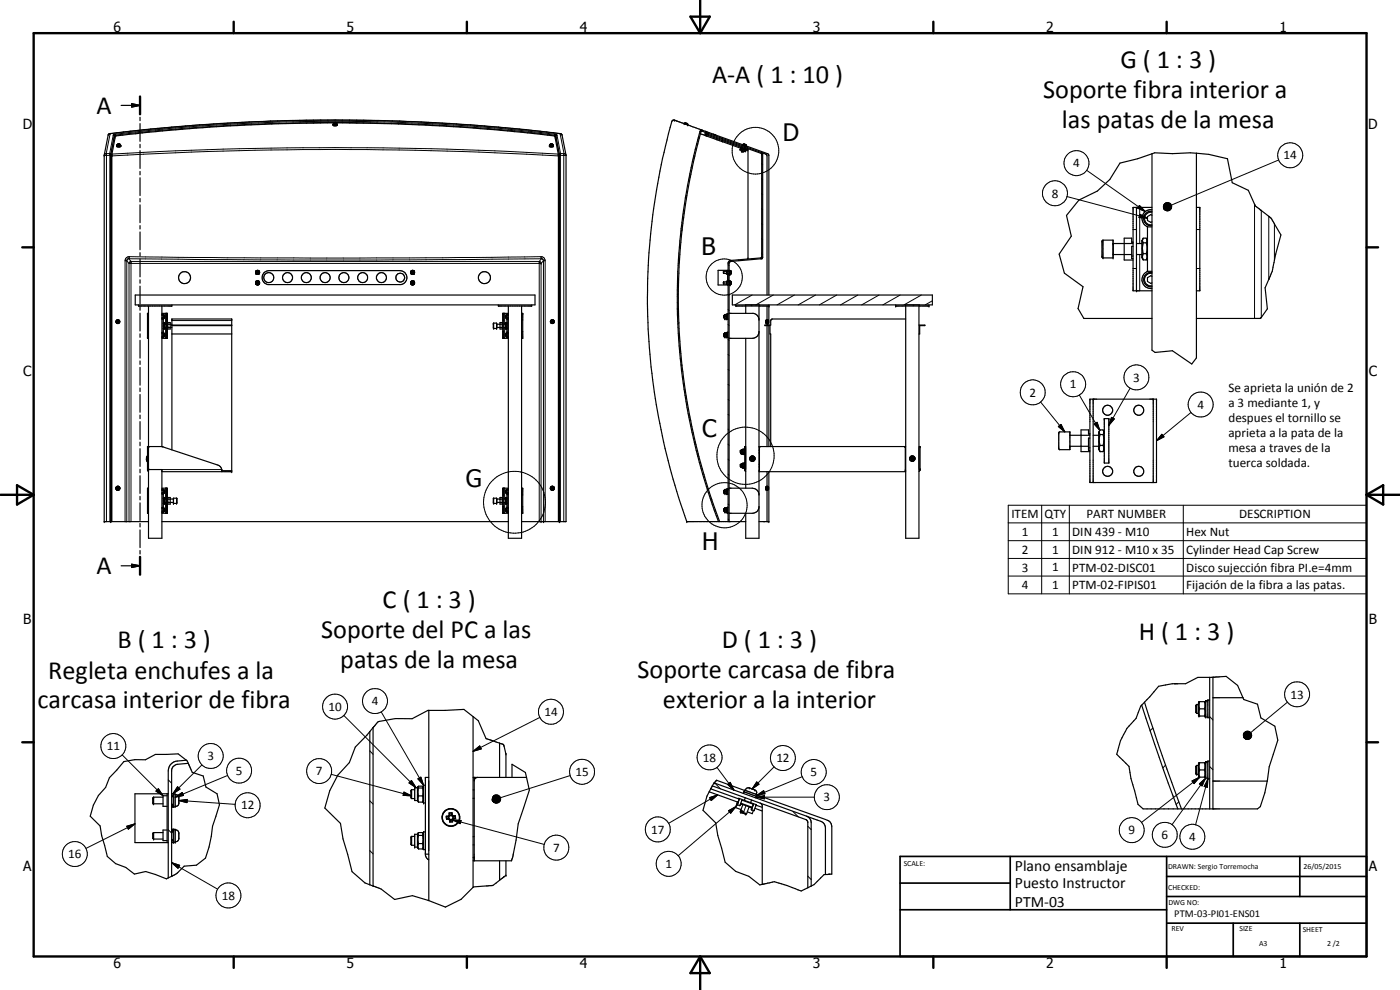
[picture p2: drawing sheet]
<svg xmlns="http://www.w3.org/2000/svg" width="420mm" height="297mm" viewBox="0 0 420 297" stroke-linecap="round" stroke-linejoin="round" font-family="sans-serif">
<defs><g id="words">
<g font-size="7.9">
<text x="336.2" y="20.4">G ( 1 : 3 )</text>
<text x="213.7" y="24.9">A-A ( 1 : 10 )</text>
<text x="313.1" y="29.4">Soporte fibra interior a</text>
<text x="29" y="34.2">A</text>
<text x="318.7" y="38.4">las patas de la mesa</text>
<text x="29" y="172.3">A</text>
<text x="114.8" y="182.3">C ( 1 : 3 )</text>
<text x="96.4" y="191.3">Soporte del PC a las</text>
<text x="341.8" y="191.9">H ( 1 : 3 )</text>
<text x="35.3" y="194.6">B ( 1 : 3 )</text>
<text x="216.6" y="194.3">D ( 1 : 3 )</text>
<text x="14.5" y="203.6">Regleta enchufes a la</text>
<text x="102.1" y="200.3">patas de la mesa</text>
<text x="191.3" y="203.3">Soporte carcasa de fibra</text>
<text x="11.2" y="212.6">carcasa interior de fibra</text>
<text x="199" y="212.3">exterior a la interior</text>
</g>
<g font-size="7.2">
<text x="234.9" y="42.3">D</text>
<text x="210.6" y="76.5">B</text>
<text x="210.7" y="131.2">C</text>
<text x="139.8" y="146">G</text>
<text x="210.7" y="165.1">H</text>
</g>
<g font-size="4.7">
<text x="304.6" y="261.2">Plano ensamblaje</text>
<text x="304.6" y="266.6">Puesto Instructor</text>
<text x="304.6" y="272">PTM-03</text>
</g>
<g font-size="4.2">
<text x="34" y="9.6">6</text>
<text x="104" y="9.6">5</text>
<text x="174" y="9.6">4</text>
<text x="244" y="9.6">3</text>
<text x="314" y="9.6">2</text>
<text x="384" y="9.6">1</text>
<text x="6.8" y="38.7">D</text>
<text x="410.6" y="38.7">D</text>
<text x="7" y="112.9">C</text>
<text x="410.8" y="112.9">C</text>
<text x="7" y="187.1">B</text>
<text x="410.8" y="187.1">B</text>
<text x="7" y="261.4">A</text>
<text x="410.8" y="261.4">A</text>
<text x="34" y="290.4">6</text>
<text x="104" y="290.4">5</text>
<text x="174" y="290.4">4</text>
<text x="244" y="290.4">3</text>
<text x="314" y="290.4">2</text>
<text x="384" y="290.4">1</text>
</g>
<g font-size="3.9">
<text x="385.2" y="47.8">14</text>
<text x="322.1" y="50.2">4</text>
<text x="315.6" y="59.3">8</text>
<text x="308.9" y="119">2</text>
<text x="321" y="116.5">1</text>
<text x="340.1" y="114.5">3</text>
<text x="368.7" y="117.5">Se aprieta la unión de 2</text>
<text x="359.4" y="122.7">4</text>
<text x="368.7" y="122">a 3 mediante 1, y</text>
<text x="368.7" y="126.5">despues el tornillo se</text>
<text x="368.7" y="131">aprieta a la pata de la</text>
<text x="368.7" y="135.5">mesa a traves de la</text>
<text x="368.7" y="140">tuerca soldada.</text>
<text x="303.5" y="155.5">ITEM</text>
<text x="313.5" y="155.5">QTY</text>
<text x="326.1" y="155.5">PART NUMBER</text>
<text x="371.9" y="155.5">DESCRIPTION</text>
<text x="306.7" y="160.8">1</text>
<text x="315.8" y="160.8">1</text>
<text x="321.8" y="160.8">DIN 439 - M10</text>
<text x="356" y="160.8">Hex Nut</text>
<text x="306.7" y="166.2">2</text>
<text x="315.8" y="166.2">1</text>
<text x="321.8" y="166.2">DIN 912 - M10 x 35</text>
<text x="356" y="166.2">Cylinder Head Cap Screw</text>
<text x="306.7" y="171.5">3</text>
<text x="315.8" y="171.4">1</text>
<text x="321.8" y="171.5">PTM-02-DISC01</text>
<text x="356" y="171.6">Disco sujección fibra PI.e=4mm</text>
<text x="306.7" y="176.8">4</text>
<text x="315.8" y="176.8">1</text>
<text x="321.8" y="176.8">PTM-02-FIPIS01</text>
<text x="356" y="176.9">Fijación de la fibra a las patas.</text>
<text x="387.3" y="209.6">13</text>
<text x="98.6" y="213.3">10</text>
<text x="111.6" y="211.6">4</text>
<text x="163.4" y="214.8">14</text>
<text x="32" y="225.1">11</text>
<text x="62.3" y="228.1">3</text>
<text x="70.8" y="232.5">5</text>
<text x="94.8" y="232.6">7</text>
<text x="172.7" y="232.8">15</text>
<text x="210.9" y="228.5">18</text>
<text x="233" y="228.7">12</text>
<text x="243.2" y="232.9">5</text>
<text x="72.3" y="242.9">12</text>
<text x="247.1" y="240.5">3</text>
<text x="195.4" y="250.1">17</text>
<text x="338.7" y="250.4">9</text>
<text x="348.6" y="251.8">6</text>
<text x="20.5" y="257.5">16</text>
<text x="166" y="255.6">7</text>
<text x="356.9" y="252.3">4</text>
<text x="199.7" y="260.5">1</text>
<text x="66.6" y="269.9">18</text>
</g>
<text font-size="3.1" x="352.4" y="275.2">PTM-03-PI01-ENS01</text>
<g font-size="2.4">
<text x="271.2" y="259.7">SCALE:</text>
<text x="350.6" y="260.8">DRAWN: Sergio Torremocha</text>
<text x="391.2" y="260.6">26/05/2015</text>
<text x="350.6" y="267">CHECKED:</text>
<text x="350.6" y="271.4">DWG NO:</text>
<text x="351.6" y="279.3">REV</text>
<text x="372" y="279.4">SIZE</text>
<text x="391" y="279.6">SHEET</text>
<text x="377.9" y="283.8">A3</text>
<text x="398.3" y="283.8">2 /2</text>
</g>
</g></defs>
<g fill="none" stroke="#000" stroke-width=".35">
<path d="M36.4 31.6h5.6M39.5 31.1l2.5 .5-2.5 .5zM42 29v5.3M42 35.2v1M42 37.1v5.3M100 37.5h.1M100 37.3v.2M100 37.2v.4a.72 .72 0 0 0 1.2-.3M100 37.5l.5 .1M100 37.5h1.1M100 37.2v.1M100 37.3l.4 .2"/>
<path d="M100.3 36.9l-.3 .3M100.6 36.9h-.2l.2 .1M100.6 36.9h.2l-.2 .1M100.6 36.9v.1M100.8 36.9l.3 .4-.4 .2M101.1 37.2l.1 .1M101.1 37.5l-.4 .1M101.2 37.5h-.1M101.2 37.3l-1.2 .1M202.5 36.1h.1M205.3 37.1h.1M205.4 37.1l.1-.2 .7 .1 .2 .5"/>
<path d="M205.4 37.1l-2.6-.9a.72 .72 0 0 0-1.2 .2 196.6 196.6 0 0 0 4.5 120.1h17.7M205.4 37.1l5.5 2M205.4 37.1l.9 .4M206.3 37.5h.1M210.9 39.1l.9 .3M210.9 39.1l-.6 .1a183.8 183.8 0 0 0-7 47.8 189.7 189.7 0 0 0 12.3 69.5M211.8 39.4l.2 .4M211.8 39.4l2.3 .9M212 39.8v.7l3.2 1.1M212 39.8l.4 .2M212.4 40l16.1 5.8M212.4 40v.3"/>
<path d="M34.7 40.8l-1.1 5.6v110.1M34.7 40.8h.1M34.7 40.8l12.1-1.3a550.2 550.2 0 0 1 99.5-.7l20.1 2M35 43.8l.2 .1M35 43.7l.2 .2M35.1 43.6v.1M35.1 43.7a.51 .51 0 0 1 .5-.5 .51 .51 0 0 1 .5 .5M35.1 43.5v.1M35.2 43.9h.9M35.2 43.9h.2M35.2 43.7h.9M35.5 43.3h.3z"/>
<path d="M35.6 43.2v.1M36.1 43.9h-.2M36.1 43.5l.1 .5a.72 .72 0 0 1-1.2-.4M36.2 43.9h-.1M36.2 43.6l-.3 .2-.8-.1M42 43.3v1M42 45.2v5.3M42 51.4v1.1M42 53.3v5.4M42 59.6v1M164.9 43.6l.1 .1M165 43.5l-.1 .5 .4 .1 .7-.1 .1-.3"/>
<path d="M165 43.6l.2-.4a.59 .59 0 0 1 .9 .6M165 43.7h.1M165 43.6v.1M165 43.6h.1M165.3 43.3h.4zM165.5 43.2v.1M165.9 43.9h-.1M166 43.9l-1.1-.1 .3 .1M166 43.7h-.9M166 43.5l.1 .1M166 43.7h-1M166.1 43.8l-.2 .1"/>
<path d="M166.1 43.6l-.1 .1M166.1 43.8l-.1 .1M166.4 40.8h.1M166.4 40.8l1.2 6v109.7M210.2 40.1l1.8 .7M212 40.1l.4 .2M212 40.8l-.3-.3v-.8l-.9-.3-.5 .2a187 187 0 0 0 5.7 116.9M212 40.8l3.2 1.2M212.4 40.3l16.2 5.9v31l-.3 .2-9 .7-.4 .2-.4 .5v77.7M214.1 40.3h.1M214.2 40.3l8.7 3.1M215.2 41.6v.4"/>
<path d="M215.2 42l1.5 .5M215.2 41.6l7.3 2.6M216.7 42.5h.1M216.7 42.5l5.6 2M222.1 45h.1M222.1 45l.5 .1M222.2 44.7l-.1 .3M222.3 44.5l-.1 .2M222.3 44.5h.1M222.3 44.5l-.2 .5M222.5 44.2l1.4 .5M222.5 44.2l-.2 .4"/>
<path d="M222.5 45.3l.1 .1M222.5 45.3h.3M222.6 44.6h.1M222.6 45.4l.5 .1M222.6 44.6l1 .4M222.6 45.4h.1M222.6 44.6l-.1 .7M222.6 45.4l.3 .1M222.7 44.3l1 .4-.1 .4M222.7 44.3v.1M222.7 44.4l-.2 .4-.3-.1M222.8 43.6l1.2 .3"/>
<path d="M222.8 43.6v.1M222.9 43.4l-.1 .2M222.9 43.4l1.1 .4M223 43.4a.57 .57 0 0 1 .6-.1 .57 .57 0 0 1 .4 .5M223 44.1l-.1 .2M223.1 45.5l-.2 .1M223.5 45.2l.3 .1M223.6 45h.1M223.6 45l-.1 .2M223.6 45l-.3-.1-.2 .6M223.6 44.3l-.1 .2M223.8 43.4h.1"/>
<path d="M223.8 45l.7 .3M223.9 44.7l.6 .3M223.9 44.7l-.3 .8-.4-.2M224 43.8h.1M224 43.9l-.1 .2M224 43.8l6.4 2.3 .3 .6v41.8M224 43.8v.1M224.3 44.6l.2 .1v32.8l-.3 .2M228.5 45.8l.4 .3v31.2l-.4 .3M228.5 45.8l1.4 .5 .3 .5v41.7M345.7 46.1l-4.3 1.5-5.3 1.3-3 4.9-3.8 3.5-5.5 2.7-3.7 4.6 1.4 6.3-3.6 5.3 1.5 5.8 5.6 4-1.5 6.6 1.8 2.9h20.4M359.1 46l3.6 .3 5.7 1.3 1.4 7.2 4.8 2.3 2.2 4.7 4 3.1a4 4 0 0 1 1.7 2.3l1.9 3.3-1.5 5.7a23.8 23.8 0 0 1-1.7 6.8l-1.5 3.4 .7 6.3-2.1 2.8h-19.2"/>
<path d="M359.1 46l-1.9-.2-5.3 .3-5.4-.3-.8 .3M359.1 46v61.4l-1.4 1.8-5.8-4-5.2 .5-1-.6v-59M42 61.5v5.3M42 67.7v1M42 69.6v5.3M42 75.8v1M42 77.7v5.4M228.8 77.6l-9.4 .8-.6 .6v77.5M330.7 72.3l.3-.2h3v5.3h-3.1l-.2-.2zM334 73l6.1 .1M334.1 76.4h5.5M334.1 76.4l-.1 .1"/>
<path d="M334.1 76.4h.1M339.6 76.8h.5M339.6 72.6h.5M340.1 72.7h-.5v-1.2h-2.2v6.5h2.7M340.1 73.9h-.5v3.7h.5M341.1 62.2v25M341.1 73.1h1.6M341.1 76.4h1.6M343.1 71.6l-.4 .5v5.2l.4 .7M343.1 76.1l-.3 .9 .3 1M343.1 72.9l-.3 1.6 .3 1.6M343.1 72.9h.9"/>
<path d="M343.1 76.1h.9M343.1 78h.9M344 72.9l.2 1.2-.2 2M344 76.1l.2 .7-.2 1.2M344.1 71.6l.3 .5M344.1 71.7l-.1-.2h-.9l-.3 .7 .3 .7M344.1 71.7l.1 .6-.2 .6M344.4 77.3l-.4 .7M345.7 68.1h-1.3v13.3h1.3M345.7 62.2h-5.6v25h5.6M345.7 62.9a2.68 2.68 0 0 0-2.9 2 2.68 2.68 0 0 0 1.7 3.2M345.7 64.6l-.3-.2-1 .6v1.2l1 .5 .3-.2"/>
<path d="M345.7 63.4a2.16 2.16 0 0 0-2.5 2.2 2.16 2.16 0 0 0 2.5 2.1M359.1 62.2h1v25h-1M34.8 96.4l.2 .5M34.8 96.6l.2 .3M35 96.1l-.2 .3M35.2 96.4h.4v.2h-.4zM35.4 95.9v.1M35.5 95.9v.1M35.5 95.9l-.5 .2M35.5 95.9l.1 .1M35.5 96l.1 .1M35.5 96l-.5 .1"/>
<path d="M35.6 96l.4 .4a.62 .62 0 0 1-.4 .6 .62 .62 0 0 1-.6-.1M35.6 96.1a.53 .53 0 0 1 .2 .7 .53 .53 0 0 1-.8 .1M40.6 88.5h120v3h-120zM41.6 91.5v.3h10v-.3M42 83.9v1.1M42 85.9v5.3M42 92v1.1M42 94v5.3M44.6 91.8v69.7h4v-20.6h-3.9l-.1-.3M44.6 94h-.3v7.5h.3M48.6 91.8v42.2l17.3 5.8a1.83 1.83 0 0 1 .7 1.7M48.6 94h1.6v7.5h-1.6"/>
<path d="M48.6 94.2a.78 .78 0 0 1 .9 .6 .78 .78 0 0 1-.6 1M48.6 94.7l.4 .1v.4l-.4 .1M48.6 95.8h.4v3.9h-.4M48.6 94.4a.64 .64 0 0 1 .7 .6 .64 .64 0 0 1-.7 .6M48.6 99.9a.64 .64 0 0 1 .7 .6 .64 .64 0 0 1-.7 .6M48.9 99.7a.81 .81 0 0 1 .6 1 .81 .81 0 0 1-.9 .6M49 98.6l.1 .1M49.1 96.9v.4M49.1 97.3h.1M49.1 98.3h.2M49.1 97.3h.2M49.1 96.8h.2"/>
<path d="M49.1 98.3l-.1 .3M49.1 97.3v1M49.1 96.8l-.1 .2M49.1 96.8h.1M49.3 96.8l.1 1.8M49.3 98.3l.1 .1M49.3 96.8h.1M49.3 97.3l.1 .3M49.3 96.8l.2 .2M49.4 97.3h-.1M49.4 98.6v.1M49.4 97.2v.1"/>
<path d="M49.4 98l-.1 .3M49.5 98.3h.5M49.5 97.3h.5M49.5 98.6l-.4 .1M50 94v7.5M50.2 96.8h.9v1.9h-.7l-.2-.4M50.2 96.9v1.1M50.2 97.2h.2M50.2 98.3h1.4M50.4 97.3h1.2M51.6 97.5h17.9M51.6 97.7h17.9"/>
<path d="M76.7 81.8l.5 .5M76.7 85l.2 .3M76.8 81.8l.3 .4h.5M76.8 85l.5 .4M76.8 82l.2 .3M76.8 85.2l.1 .1M76.8 81.4l-.1 .5 .3 .3M76.8 84.5v.8M76.9 81.3l-.1 .1M76.9 85.3l.3 .2M77 84.4l-.2 .2M77 84.4l-.2 .1"/>
<path d="M77.1 81.2a.6 .6 0 0 1 .8 .3 .6 .6 0 0 1-.4 .8l-.5-.1M77.1 81.2l-.3 .2M77.1 84.3l-.1 .1M77.1 84.3l.5 .1M77.1 81.6h.4v.2l-.2 .2zM77.1 84.8h.4v.2l-.2 .1zM77.2 81.2h.2M77.2 84.3l-.4 .5 .2-.3 .4-.1M77.2 84.3l.2 .1M77.2 81.2l-.3 .1M77.3 81.2l-.6 .5 .2-.4M77.4 81.2h.1"/>
<path d="M77.4 84.3v.1M77.4 84.4l.2 .1M77.4 81.2l.2 .1M77.5 81.2h.2M77.5 84.3l.2 .1M77.6 84.4a.59 .59 0 0 1 .3 .7 .59 .59 0 0 1-.7 .4M77.6 82.3h-.2M77.6 84.4a.61 .61 0 0 1 .2 .9 .61 .61 0 0 1-1 0M77.6 81.3l.2 .7M77.7 82.2l-.1 .1M77.8 81.3l.1 .5-.3 .5M77.8 84.6v.6l-.5 .2"/>
<path d="M79.2 81.9l.6-.5 1-.2h39.2a2.11 2.11 0 0 1 2.1 1.9 2.11 2.11 0 0 1-1.8 2.3h-39.9a2.11 2.11 0 0 1-1.2-3.5zM123.2 84.8l.4 .7M123.2 84.9l.1 .2M123.3 82l.1 .1M123.3 81.4v.1M123.3 84.5l-.1 .4M123.3 85.3l.2 .1M123.4 82.1l.3 .2M123.5 84.4h.8v.2M123.5 81.2h.7M123.5 84.4l-.1 .1M123.5 84.4l-.3 .4"/>
<path d="M123.6 81.6h.4v.2h-.4zM123.6 84.8h.4v.2h-.4zM123.8 81.2l-.5 .2v.5M123.9 81.2h.1M123.9 84.3v.1M123.9 81.2a.52 .52 0 0 1 .5 .5 .52 .52 0 0 1-.5 .5h-.3l-.3-.6M123.9 81.2l-.6 .2 .1 .8M123.9 84.4l-.6 .2v.5l.5 .3 .4-.2M123.9 81.2l.5 .5M123.9 84.3l.5 .5M123.9 84.3l-.4 .1M123.9 84.4l.3 .2"/>
<path d="M124.1 85.4l-.4 .1M124.2 81.3l.1 .1M124.2 85.3l-.6 .1M124.2 84.6l.2 .3M124.3 81.4v.7M124.3 84.5l.1 .6-.2 .2M124.3 85.3l-.1 .1M124.3 82v.3h-.7M124.3 85.2l-.1 .1M124.4 84.9l-.2 .3M124.4 81.8l-.5 .5M124.4 85v.2"/>
<path d="M148.2 96.9h.8v1.7h-.9zM149 98.3h1.7M149 97.2l1.9 .1M149.6 91.5v.3h10v-.3M150.7 98.4h.2M150.9 97.2l-.2-.4h-.6v1.9h.8M150.9 97.5v1.1M151.2 94v7.5M151.2 98.3h.5M151.2 97.3h.5M151.7 96.9l.1 .3M151.8 98.7h.3"/>
<path d="M151.8 96.8v1.9M151.8 97.2h.1M151.8 97.2h.2M151.8 96.8h.2M151.8 96.8h.1M151.8 97.2v1M151.8 98.2v.5M151.8 98.2h.2M152 97.2v1M152 96.8h.1M152 98.2l.1 .1M152.1 97.2h-.1"/>
<path d="M152.1 96.8v.2M152.1 98.3h.1M152.1 98.3v.4M152.1 96.8l.1 .2M152.1 97v.2M152.2 99.7a.81 .81 0 0 0-.5 1 .81 .81 0 0 0 .9 .6M152.2 98.6l-.1 .1M152.2 95.8h.4M152.2 99.7h.4M152.2 95.8v3.9M152.6 91.8v69.7h3.9v-69.7M152.6 94h-1.7v7.5h1.7"/>
<path d="M152.6 94.2a.79 .79 0 0 0-.9 .6 .79 .79 0 0 0 .5 1M152.6 94.7l-.4 .1v.4l.4 .1M152.6 99.9a.65 .65 0 0 0-.8 .6 .65 .65 0 0 0 .8 .6M152.6 94.4a.65 .65 0 0 0-.8 .6 .65 .65 0 0 0 .8 .6M156.5 94h.4v7.5h-.4M165.6 96.4l.2-.1 .2 .3-.2 .1zM165.8 95.9v.1M165.9 95.9l-.6 .2-.1 .3 .1 .5a.6 .6 0 0 0 .9 0 .6 .6 0 0 0 0-.8l-.1-.1M165.9 95.9v.1M165.9 95.9l.2 .1M217.2 84.6v.6M217.2 81.4v.6"/>
<path d="M217.2 85.2h.8M217.2 84.6h.8M217.2 82h.8M217.2 81.4h.8M217.3 94.6v.8M217.3 95.4h.2M217.3 94.6h.2M217.6 94.4v1.3M217.6 99.9v1.2M217.6 95h.4M218 94.4l.1 .1M218 95l.1 .2"/>
<path d="M218 99.9l.1 .1M218.1 94.8l-.1 .2M218.1 99.9h-.6v1.2h.6M218.1 94.4h-.6v1.3l.6-.2-.1 .2M218.3 99.7l-.2 1.6h.4M218.3 94.3h-.2v1.5h.2M218.3 99.7h.2M218.3 99.7v1.6M218.3 99.7l-.2 .1M218.4 81.3h-.4v1h.4M218.4 84.4h-.4v.9h.4M218.4 81.1v4.4"/>
<path d="M218.5 81.1h-3v4.4h3M218.5 94.2h-.2v1.6h.2M218.8 94h7.3l1.3 .7 .4 1M218.8 81.3l.1 .1M218.8 84.4l.1 .2M218.8 81.1h.2v1.2M218.8 84.3h.2v1.2h-.2M218.9 82l-.1 .3M218.9 85.2l-.1 .1M219 81.2l.4 .1v.8l-.3 .1M219 84.3l.1 1.2M219.1 84.4l.3 .1v.8l-.4 .2"/>
<path d="M219.1 81.2v1.1h-.3M219.8 88.5h60v3h-60zM220.8 91.5v.3h10v-.3M223.7 91.5v.3M223.8 91.8v2.2M227.8 91.8v69.7h-4v-7.5M227.8 99.9a2.09 2.09 0 0 1-2 1.6h-7M227.9 91.5v.3M229.9 96.8h.1M229.9 96.2v.6M229.9 96.2h.1M229.9 96.1v.1"/>
<path d="M229.9 96.1h.1M230.2 95.9l.5 .3v.6l-.4 .2M230.2 95.9l-.2 1.2h.3v-1.2M230.2 91.8v5.7M230.2 97.7v36.3M230.7 91.8v5.7M230.7 97.7v36.3M268.8 91.5v.3h10v-.3M271.7 91.5v.3M271.8 91.8v69.7h4v-69.7M271.8 95.7h-40l-.5 .5v1.3h-1.7v.2h1.5v2.5h.2v33.8M275.8 97.5h1.8v.2h-1.6v2.5h-.2"/>
<path d="M275.9 91.5v.3M344.5 81.4a2.66 2.66 0 0 0-1.7 3.1 2.66 2.66 0 0 0 2.9 2M345.7 82.9l-.3-.2-1 .6v1.2l1 .5 .3-.1M345.7 81.7a2.16 2.16 0 0 0-2.5 2.2 2.16 2.16 0 0 0 2.5 2.1M42 100.2v1M42 102.1v5.3M42 108.3v1M42 110.2v5.4M42 116.4v1.1M42 118.4v5.3M48.6 100.2l.4 .1v.4l-.4 .1M51.6 100.2h17.9"/>
<path d="M152.6 100.2l-.4 .1v.4l.4 .1M217.3 100.1v.8M217.3 100.9h.2M217.3 100.1h.2M217.6 100.5h.4M218 100.5l.1 .2M218.1 100.3l-.1 .2M218.1 101l-.1 .1M223.8 101.5v45M327.1 119.8h20v25h-20zM328.1 119.8v25M346.1 119.8v25"/>
<path d="M42 124.5v1.1M42 126.5v5.3M42 132.7v1M42 134.6v5.4M44 137.7h.1M44 137.7v.1M44 137.8v.2M44 137.2v.5M44 137.8h.1M44 137.5v.3M44 137.2v.2M44 138h.1"/>
<path d="M44 138l.2 .3M44.2 136.8l-.2 .4M44.2 136.8v1.5M44.2 136.8h.4M44.2 138.3l.4 .1M44.3 138.4v2.7l.3 .3M44.6 134h-.3v2.8M48.8 134.1l-3.9-.1-.3 .3M51.6 135v-39.3h17.9v45.8h-20.9M222.3 135.1v.8M222.3 139.3v.8M222.3 135.9h.2"/>
<path d="M222.3 135.1h.2M222.3 139.3h.2M222.8 134.9h-.3v1.2h.3M222.8 139.1h-.3v1.2h.3M222.8 134.9v1.2M222.8 139.1v1.2M222.8 136.1l.1 .1M222.8 139h.5M222.8 134.8l.1 .2M222.8 139l.1 .2M222.8 139v.1M222.8 134.8v.1"/>
<path d="M222.9 140v.5M222.9 135v.7M222.9 135.7v.5M222.9 139.2v.8M222.9 140h.4M222.9 139.2h.4M222.9 136.2h.4M222.9 135.7h.4M222.9 135h.4M223.3 134.8h.1M223.3 134.8h-.5M223.3 135v.7"/>
<path d="M223.3 135.7v.5M223.3 139.2v.8M223.3 140v.5M223.3 139v.2M223.3 134.8v.2M223.3 139v.1M223.3 134.8v.1M223.3 136.1v.1M223.5 134.7h-.2v1.6h.2M223.5 138.9h-.2v1.6h.2M223.8 134h-.3v6.9M225 137.5l.1 .5"/>
<path d="M225.1 137.3l-.1 .2M225.1 138l.3 .3M225.3 137l-.2 .3M225.4 137.5h.1M225.4 137.5v.3M225.4 138.3h.2M225.4 137.8h.2M225.6 137.5h-.2M225.6 137.8h.1M225.6 137.7l-.2 .1M225.6 137.4h.3M225.6 137.7v.1"/>
<path d="M225.6 137.7l.2 .1M225.7 136.8h.2M225.7 137.8h.2M225.7 138h.3M225.7 137.2l-.3 .3M225.7 137.8v.2M225.7 136.8l-.4 .2M225.8 137.8h-.1M225.8 137.8l-.1 .2M225.8 137.2l.1 .2M225.9 137.8l.1 .2M225.9 137.8h.1"/>
<path d="M225.9 137.4l.1 .1M225.9 136.8l.5 .4M225.9 137.4l-.3-.2v.5M225.9 137.4h.1M225.9 136.8l.6 .4M226 137.8v.2M226 137.5v.2M226 137.7h.2M226 137.7l-.1 .1M226 137.5h.1M226 137.7v.1M226 137.5h.2"/>
<path d="M226.2 137.7h.1M226.2 138.3h-.6M226.2 137.5h-.2M226.2 137.5v.2M226.4 137.2l.2 .3M226.5 137.2l.1 .3M226.5 138l-.3 .3M226.6 137.5l-.4 .8M227.8 134h44M227.8 135.9h.1M227.8 135.1h.1M227.8 139.3h.1"/>
<path d="M227.9 134v7.5M228.2 134l-.3 .2M271.4 134l.3 .2M271.7 134v7.5M273 137.9l.3 .3M273.1 137.2l-.1 .5 .3 .5M273.3 137.1l-.2 .1M273.3 138.2l.4 .2M273.3 138.2l.4 .1M273.4 137.6l.1 .1M273.4 137.6h.2M273.4 137.6h.1"/>
<path d="M273.5 137.4l.1 .1M273.5 137.4h.1M273.5 137.4l-.1 .2M273.5 137.7l.2 .1M273.6 136.8h.4M273.6 137.6l-.1 .1M273.6 137.6l.1 .2M273.6 138h.1M273.6 138h.2M273.6 136.9l-.5 .3M273.6 136.9h.4M273.6 137.4v.1"/>
<path d="M273.6 137.5v.2M273.6 137.8h.2M273.7 137.8l-.1 .2M273.7 137.3l-.1 .1M273.7 137.3l.1 .1M273.7 138.3l.2 .1M273.8 137.2v.2M273.8 137.2l-.1 .1M273.8 137.4l-.2 .1M273.8 137.2h.2M273.8 137.4l.2 .1M273.8 137.8h.1"/>
<path d="M273.8 137.8v.2M273.9 137.8l-.1 .2M273.9 137.4h.1M273.9 137.4l.1 .2M274 137.8h.1M274 137.8h-.1M274 137.7v.1M274 137.7l-.2 .1M274 137.7l.1 .1M274 137.4l.1 .1M274 137.2h.1M274 137.2l-.1 .2"/>
<path d="M274 137.6h.2M274 137.2v.2M274 137.5v.3M274 136.9l.4 .2M274 136.8l.5 .4M274.1 137.5l.1 .1M274.1 137.5l-.1 .1M274.1 137.8h.1M274.2 137.6l-.1 .2M274.4 138l-.3 .3M274.5 138l-.6 .3M274.5 137.2v.6"/>
<path d="M274.6 137.8l-.2 .2M274.6 137.4v.4M275.8 134h.3v6.9M317.8 129.7l3.3-.1v5.3l-3.3-.1zM321.1 130.6h6M321.1 133.9h5.6M321.1 133.9h.1M326.7 134.4h.4M326.7 130.2h.4M327.1 131.4h-.4v3.7h.4M327.1 130.2h-.4v-1.2h-2.3v6.5h2.7M328.1 130.6h1.7"/>
<path d="M328.1 133.9h1.7M330.1 129.1l-.3 .6v5.2l.3 .6M330.1 130.4l-.2-.6 .2-.8h.9a1.09 1.09 0 0 1 0 1.4M330.1 135.5h.9M330.1 130.4l-.2 1.2 .2 2M330.1 133.6l-.2 .8 .2 1.1M330.1 130.4h.9M330.1 133.6h.9M331 130.4a5.4 5.4 0 0 1 0 3.2M331 133.6a1.83 1.83 0 0 1 0 1.9M331.1 129.1l.3 .6M331.4 125.6h1.4v13.3h-1.4z"/>
<path d="M331.4 134.9l-.4 .6M34.8 146.6l.2 .3M35 146.9l.1 .2M35 146.1l-.2 .5M35 146.1v.8M35 146.9l.3 .1M35.1 146l-.3 .6M35.1 146h.4M35.1 147h.4M35.1 146l-.1 .1M35.2 146.4l.2-.1 .2 .3-.2 .1zM35.3 146l-.3 .1"/>
<path d="M35.4 145.9l.4 .1M35.4 145.9v.1M35.5 145.9v.1M35.5 145.9l.3 .2M35.5 146a.56 .56 0 0 1 .4 .5 .56 .56 0 0 1-.4 .5M35.6 147l-.1 .1M35.7 147l-.6 .1M35.8 146l.1 .2M35.8 146.1l.2 .3M35.9 146.8l-.3 .2M36 146.6l-.1 .1M36 146.3l-.3 .7"/>
<path d="M42 140.8v1.1M42 142.7v5.3M42 148.9v1.1M42 150.9v5.3M42 157.1v1M42 159v5.3M44.6 156.5h-13.3v-109.9l1.2-6 .5-.5 10.2-1.2 16.7-1.4 12.7-.8a567 567 0 0 1 68.7 .8l16.6 1.4 10.4 1.2 .4 .5 1.2 6v109.9h-13.4M44.6 146.5h-.3v7.5h.3M48.6 156.5h104M48.6 146.5h1.6v7.5h-1.6M48.6 146.7a.78 .78 0 0 1 .9 .6 .78 .78 0 0 1-.6 1M48.6 147.2l.4 .1v.4l-.4 .1"/>
<path d="M48.6 148.3h.4v4h-.4M48.6 152.7l.4 .1v.4l-.4 .1M48.6 152.4a.66 .66 0 0 1 .7 .6 .66 .66 0 0 1-.7 .7M48.6 146.9a.64 .64 0 0 1 .7 .6 .64 .64 0 0 1-.7 .6M48.9 152.3a.78 .78 0 0 1 .6 .9 .78 .78 0 0 1-.9 .6M49 151l.1 .2M49.1 149.4h.1M49.1 149.4v.5M49.1 150.9h.1M49.1 150.9l-.1 .1M49.1 149.3h.2M49.1 149.9v.9"/>
<path d="M49.1 150.8v.1M49.1 149.3l-.1 .2M49.1 149.3h.1M49.1 150.8h.2M49.1 149.9h.2M49.3 149.3l.1 1.8M49.3 149.3l.2 .2M49.3 150.8l.1 .1M49.3 149.9l.1 .2M49.4 149.7l-.1 .2M49.4 150.5l-.1 .3M49.5 150.7h.5"/>
<path d="M49.5 149.7h.5M49.5 151l-.2 .3-.2-.1M50 146.5v7.5M50.2 149.4v1.1M50.2 149.3h.9v2h-.7l-.2-.4M50.2 149.6h.2M50.2 150.7h1.9M52.1 149.7l-1.7 .1M52.1 149.5h.9v1.5h-.9zM66.6 141.2h2.9M148.1 149.5h.9v1.5h-.9zM149 150.7h1.7"/>
<path d="M149 149.7l1.9 .1M150.7 150.9h.2M150.7 149.6h.2M150.9 149.6l-.2-.3h-.6v2h.8M150.9 150v1.1M151.2 146.5v7.5M151.2 150.7h.5M151.2 149.7h.5M151.8 149.3v1.9M151.8 150.7v.6l.3-.1M151.8 149.7h.2M151.8 149.7v1"/>
<path d="M151.8 150.7h.2M152 149.7v1M152 150.7l.1 .5M152.1 149.6l-.1-.3h-.2v.4M152.1 149.4h.1M152.1 149.6l-.1 .1M152.2 152.3a.79 .79 0 0 0-.5 .9 .79 .79 0 0 0 .9 .6M152.2 151l-.1 .2M152.2 148.3h.4M152.2 152.3h.4M152.2 148.3v4M152.6 146.5h-1.7v7.5h1.7"/>
<path d="M152.6 146.7a.79 .79 0 0 0-.9 .6 .79 .79 0 0 0 .5 1M152.6 147.2l-.4 .1v.4l.4 .1M152.6 152.7l-.4 .1v.4l.4 .1M152.6 152.4a.66 .66 0 0 0-.8 .6 .66 .66 0 0 0 .8 .7M152.6 146.9a.65 .65 0 0 0-.8 .6 .65 .65 0 0 0 .8 .6M156.5 146.5h.4v7.5h-.4M165.2 146.6l.3 .5M165.2 146.4v.2M165.2 146.6l.3 .4M165.2 146.3v.1M165.5 146h.4M165.5 146l-.3 .4"/>
<path d="M165.5 146l-.2 .1M165.5 147h.6M165.6 146.4l.2-.1 .2 .3-.2 .1zM165.7 146a.53 .53 0 0 0-.4 .5 .53 .53 0 0 0 .4 .5l.6-.3-.1-.5-.3-.2M165.8 145.9l.2 .1M165.8 145.9v.1M165.9 145.9v.1M165.9 145.9l.2 .1M166 146h.1M166 147l-.3 .1M166.1 146l.3 .6M166.2 146.1l.2 .3-.2 .5"/>
<path d="M166.2 146.9l-.1 .1M166.3 146.7l-.1 .2M217.3 147.1h.2M217.3 147.1v.8M217.3 152.6v.8M217.3 153.4h.2M217.3 152.6h.2M217.3 147.9h.2M217.5 148.1h.1M217.5 148.1h.6M217.6 146.9v1.2M217.6 152.4v1.3"/>
<path d="M217.6 153h.4M217.6 147.5h.4M218 152.4l.1 .1M218 153l.1 .2M218 146.9l.1 .1M218 147.5l.1 .2M218.1 152.8l-.1 .2M218.1 153.5l-.1 .2M218.1 147.3l-.1 .2M218.1 148l-.1 .1M218.1 152.4h-.6v1.3l.6-.1M218.1 146.9h-.6v1.2"/>
<path d="M218.1 148.1h.1M218.3 146.8h-.2v1.5h.2M218.3 152.3h-.2v1.5h.2M218.5 152.2h-.2v1.6h.2M218.5 146.7h-.2v1.6h.2M218.8 146.5l7.7 .1 .9 .6 .4 1M222.3 140.1h.2M222.8 140.3l.1 .2M222.9 140.5h.4M223.3 140.3v.2M223.5 140.9h.3M223.5 140.9l.3 .5"/>
<path d="M227.8 152.4a1.98 1.98 0 0 1-2 1.6h-7M227.8 141.2h.1M227.8 141.5h44M227.8 140.1h.1M229.9 146.8h.1M229.9 146.8v.1M229.9 146.2v.6M229.9 146.2h.1M229.9 146.1v.1M230.2 141.5v15M230.3 145.9v1.2h-.3v-1.2l.7 .3v.6l-.4 .2M230.7 141.5v15h-2.9"/>
<path d="M271.7 141.2h.1M275.8 140.9h.3M276.1 140.9l-.3 .5M36.4 169.8h5.6M39.5 169.3l2.5 .5-2.5 .5zM42 165.2v1M42 167.1v5.3M111 219.5l-4.4 4.7-1.8 4.6-3.4 3.8-2.4 4.6-1.5 5.2 4.7 4.7 .7 4.6 2.8 9.8 3.8 3.4 1.5 .6M111 219.5v46M112 218.3l1.5-1.8a37.5 37.5 0 0 1 10.2-.9l4.7-2.5 10.8-.2 4.3 3.3 2.4 5.4 4 1.4M112 218.3l-1 1.2M112 218.3v47.6"/>
<path d="M128.7 213.1v57.1M142 215v51.2M342.6 211.6l-.3 .3-1.4 3.7a19.4 19.4 0 0 0-5.8 10.7l3.7 3.7 .6 3.6 2.1 7.7 1.6 1.4h34.3l.8-.7 1.4-4.1 .7-3.5M342.6 211.6l6.6 19.5 4.3 11.6M343.5 210.7l-.9 .9M343.5 210.7a629.9 629.9 0 0 0 11.1 32M359.1 211.4v2.6M359.1 211.4l-.2 .2v2.2l.2 .2M359.1 214h.6M359.1 211.4h.6M360 210.5l-.2 .8 .2 1.4M360 212.7l-.2 .8 .2 1.3"/>
<path d="M360 212.7h1.5M361.5 210.5l.1 .6-.1 1.6M361.5 212.7l.1 .6-.1 1.5M361.9 210.8l-.3-.3h-1.8l-.1 .3 .1 4h1.8l.3-.3M362.2 210.2l-.3 .1M362.5 210.2h-.6v4.9h.6M363 203.2v39.5M363 210h-.5v5.3h.5M364 203.2h-4.5l-3.7 1.9h-4l-4.1 .8-4.2 4.8M364 203.2l4-.3 3.4 2.8 1.6 3.6M364 203.2v39.5M364 209.3h9"/>
<path d="M373 209.3l.3 .6 4.1 1.4 1 4.1 4.2 2.5 .9 4.2-2.6 8-.6 4.3M46.1 239.2v2M46.1 239.2l-.2 .2v1.6l.2 .2M46.1 239.2h2.8M50.2 238.2v14.6M50.2 238.8h-1.3v3.1h1.3M50.5 238.2h-10v14.6h10M51.5 238.2h.5v4h-.5M51.5 238.8l.2 .3M51.6 238.8v.3M52 238.2h.6v3.9h-.6M52.6 238.4l.8 .3 .3 .6-.2 2.2-.3 .3-.6 .1"/>
<path d="M55.9 228.1l-2.4-1.9-6.9 .2-3 1.6-3.1-.1-3.3 .6-4.4 4.8-1.1 3-2.2 2.4-1.5 2.9-.9 3.3 2.9 2.9 .5 2.9 1.7 6.3 2.5 2.1 3 1.2 2.6 2 3.4-.8 6.2 2.2 .6-.3M55.9 228.1l.6 .9M55.9 228.1l-2.7 .2a2.97 2.97 0 0 0-2.7 3v32.1M56.5 229l1.2 2.7 3.3 1.1 .8 3.3 3.3 2.1 .8 3.3-2.1 6.4-1.1 6.3-1 3.3-2.7 2.1-3.7 .3-2.1 2.1-1.7 .9M56.5 229l-3.5 .4-1.1 .7-.4 .9v31.9M123.5 236.9v2.7M123.5 236.9l-.2 .3v2.2l.2 .2M123.5 239.6h.9M123.5 236.9h.9M125.3 236.3h-.9v3.9h.9M125.3 236.3v3.9M125.5 236l.1 .4"/>
<path d="M125.5 236l1.3-.1 .2 .2-.2 .3M125.5 236.1l-.2 .2M125.6 236.4l-.2 1 .2 1.4M125.6 238.8l-.2 .7 .2 1.2M125.6 238.8h1.2M125.6 236.4h1.2M126.8 236.4l.2 1.2-.2 1.2M126.8 238.8l.2 .9-.2 1M126.9 236.1l.2 .2M126.9 236.2v.1M127.7 235.6h-.6v5.3h.6M128.7 233.3h-1v23.3l.4 1 .6 .4"/>
<path d="M142 233.3h16M142 239.5h.3M142 237h.3M142.3 233.3v25M143.3 233.3l-.6 .2-.4 .8M149.9 223l1.2 .4 .7 2.8v7.1M149.9 223v10.3M153.7 233.3v-4l4 2.5 .3 1.5M158 233.3l.9 3.8-3.4 10.1-.6 4.9-1.4 6.1M212.8 237.6l-.6 1.3-1.2 4.2 3.8 3.8 .6 3.8 2.2 8 3.2 2.8 3.9 1.4 3.3 2.6 .8-.2M212.8 237.6l8.7 3.1M213.3 236.7l-.5 .9"/>
<path d="M213.3 236.7l8.6 3.1M213.8 235.8l28.3 10.2 .3 .7v19.7M213.8 235.8l-.5 .9M213.8 235.8h.1M214.3 234.9l.7-.8 8.4 3.1M214.3 234.9l-.5 .9M214.3 234.9l27.8 10M221.9 239.6l5 1.8v.2M221.9 239.6h.1M221.9 239.6l-.5 1.6M221.9 239.6l-.2-.1-.1 .2M223.3 237.6h.1"/>
<path d="M223.3 237.6l-.2 .5M223.3 237.6l.3-.5 3.5 1.3-.2 1M223.3 237.6l3.7 1.3M223.7 237.2a1.24 1.24 0 0 1 2.1-.4h.2a1.07 1.07 0 0 1 1 1.5M223.7 239.4l-.3 .8M227.1 238.5l20.6 7.4a2.19 2.19 0 0 1 1.9 2.1v14.3M359.1 229.7v2.6M359.1 229.7l-.2 .2v2.2l.2 .2M359.1 232.3h.6M359.1 229.7h.6M360 231l-.2 .9 .2 1.3M360 228.9l-.2 .8 .2 1.3"/>
<path d="M360 231h1.5M361.5 228.9l.1 .5-.1 1.6M361.5 231l.1 .6-.1 1.6M361.9 228.6h.6h-.6v4.9h.6M361.9 229.2l-.3-.3h-1.8l-.1 .3 .1 4h1.8l.3-.3M363 228.3h-.5v5.4h.5M364 234.4h16.3M46.1 249.8v2M46.1 249.8l-.2 .2v1.6l.2 .2M46.1 251.8h2.8M46.1 249.8h2.8M46.1 241.2h2.8"/>
<path d="M50.2 249h-1.3v3.2h1.3M51.5 249h.2v.7M51.5 248.8h.5v4h-.5M51.6 241.3v.6M51.6 249v.7M51.6 251.9v.3M51.7 241.3v.6h-.2M51.7 251.9v.3h-.2M52 248.8h.6v3.9h-.6M52.6 249l.8 .3 .3 .6-.2 2.2-.5 .4h-.4M123.5 251v2.6M123.5 251l-.2 .1v2.3l.2 .2"/>
<path d="M123.5 253.6h.9M123.5 251h.9M125.3 250.3h-.9v3.9h.9M125.3 250.3v3.9M125.3 254.2l.3 .5M125.3 240.2l.3 .5M125.5 249.9h1.4M125.5 249.9l.1 .8M125.5 249.9l-.2 .4M125.6 253.1l-.2 .6 .2 1M125.6 250.7l-.2 .9 .2 1.5M125.6 254.7h1.2"/>
<path d="M125.6 253.1h1.2M125.6 250.7h1.2M125.6 240.7h1.2M126.8 253.1l.2 .8-.2 .8M126.8 250.7l.2 1.2-.2 1.2M126.9 249.9l-.1 .8M126.9 249.9l.2 .4M127.1 254.2l-.3 .5M127.1 240.2l-.3 .5M127.7 256.3h1M127.7 249.6h-.6v5.3h.6M133.9 244.9l.2 .2h.6"/>
<path d="M133.9 244.9l.1 .9M134.5 244.9l.2 .2M134.5 244.9h-.6M134.6 245.7l-.6 .1M134.6 245.7l.3 .3M134.7 245.5l-.7 .3M134.7 245.5l-.1 .2M134.7 245.5l.4 .5M134.7 245v.6M134.8 243.9l.2 .1v.6M134.8 243.9v.6M134.8 244.5l.2 .1"/>
<path d="M134.8 244.5l-.3 .4M134.9 246v.6M135 244.6l-.3 .5M135.1 246h-.2M135.1 246l.1 .5-.3 .1M135.5 244.6l.5 .4M135.6 244.6l-.7 .1M135.6 245.9l.2 .7M135.6 245.9l.2 .1M135.7 243.9l-.2 .1v.6M135.7 243.9v.6M135.7 243.9h-.9"/>
<path d="M135.7 244.5l.3 .3M135.7 244.5l-.2 .1M135.7 245.8l-.7 .1M135.8 246v.6M135.8 246.6h-.9M135.9 244.9v.6M136 245.5l.1 .2M136 245.5l-.4 .4M136 245.5l.6-.1 .1 .2M136 244.8v.2M136.1 245.7l-.3 .3M136.6 244.7l-.6 .3"/>
<path d="M136.6 244.7l-.6 .1M136.6 244.7l.1 .9M136.7 245.6l-.6 .1M142 258.3h11.5M142 257.3h.3M142 253.5h.3M142 251h.3M149.9 258.3v5.8M151.8 258.3v4.3l-1.9 1.5M153.5 258.2v.1M220.8 242.3l1.6 .6M221.3 241.5l.8 .2 .6-1.6 3.4 1.2-.5 1.4"/>
<path d="M221.3 241.4v.1M221.3 240.8v.1M221.3 240.9l-.5 1.4M221.3 240.8v.7M221.4 240.7v.5M221.4 241.2l-.1 .2M221.4 240.7l-.6 1.6M221.4 240.7h.1M221.5 240.7l-.1 .5M222.2 243.5l1.9 .6M222.2 243.5l.2 .3 1.3 .5 .4-.1M222.3 243.2h.1"/>
<path d="M222.3 243.2l-.1 .3M222.3 241h.2M222.3 243.2l1 .4M222.4 241.2l.5 .2M222.4 241.2l3.2 1.2v-.2M222.5 241h.1M222.5 241l3.1 1.2M222.5 241l-.1 .2M223 241.4l-.7 1.8M224.1 244.1v.1M224.8 242.1l.7 .3M224.8 242.1l-.7 2.1"/>
<path d="M225.5 243h.1M225.5 243l.8 .2M225.5 242.3v.1M225.5 242.4v.6M225.5 242.9v.1M225.6 242.7v.1M225.6 242.2v.6M225.6 242.8l-.1 .1M225.6 240l-.4 .8M225.6 242.2h.2M225.6 242.7h.1M226.1 243.2l-.3 .9-1.5-.5"/>
<path d="M226.3 243.2h.1M226.6 242.5l2.2 .8M226.9 241.6l1.9 .6M226.9 241.6l-.6 1.6M228.1 241l.7 .6v23.7M242.1 244.9l.8 .5 .5 1.4v19.1M242.1 244.9l4.2 1.5a2.07 2.07 0 0 1 1.4 2v14M51.5 262.9l-1 .5M111 265.5l1 .4M112 265.9l2.4 .8 4 3.2 5.4-1.2 4.9 1.5M149.9 264.1a4.4 4.4 0 0 1-3.9 1.7l-3.9 .3-3.7 3.7-4.7 2.4-5-2M247.7 262.4h-.4l-3 3-3.9 1.9-5.9-2.1a6.2 6.2 0 0 0-4.8-.1l-.9 .2"/>
<path d="M249.6 262.3h.1M249.6 262.3l-1.9 .1"/>
<circle cx="55.4" cy="83.3" r="1.8"/>
<circle cx="80.7" cy="83.3" r="1.51"/>
<circle cx="86.3" cy="83.3" r="1.51"/>
<circle cx="91.9" cy="83.3" r="1.51"/>
<circle cx="97.6" cy="83.3" r="1.52"/>
<circle cx="103.2" cy="83.3" r="1.49"/>
<circle cx="108.8" cy="83.3" r="1.49"/>
<circle cx="114.5" cy="83.3" r="1.5"/>
<circle cx="120.1" cy="83.3" r="1.31"/>
<circle cx="145.4" cy="83.3" r="1.81"/>
<circle cx="165.8" cy="96.5" r=".54"/>
<circle cx="332.4" cy="123.1" r="1.5"/>
<circle cx="341.8" cy="123.1" r="1.5"/>
<circle cx="332.4" cy="141.4" r="1.5"/>
<circle cx="341.8" cy="141.4" r="1.5"/>
<circle cx="135.3" cy="245.3" r="2.55"/>
<circle cx="135.3" cy="245.3" r="2.67"/>
</g>
<g fill="#000">
<circle cx="202.4" cy="36.1" r=".18"/>
<circle cx="205.3" cy="37.1" r=".18"/>
<circle cx="206.4" cy="37.5" r=".18"/>
<circle cx="222.3" cy="44.5" r=".18"/>
<circle cx="222.3" cy="44.7" r=".18"/>
<circle cx="222.5" cy="44.2" r=".18"/>
<circle cx="222.5" cy="45.3" r=".18"/>
<circle cx="222.6" cy="44.6" r=".18"/>
<circle cx="222.9" cy="43.4" r=".18"/>
<circle cx="223.3" cy="43.2" r=".18"/>
<circle cx="223.6" cy="45.1" r=".18"/>
<circle cx="223.6" cy="45" r=".18"/>
<circle cx="223.7" cy="44.7" r=".18"/>
<circle cx="223.8" cy="45.3" r=".18"/>
<circle cx="334" cy="77.4" r=".18"/>
<circle cx="334.1" cy="73.1" r=".18"/>
<circle cx="341.1" cy="62.2" r=".18"/>
<circle cx="44.3" cy="94" r=".18"/>
<circle cx="49" cy="99.7" r=".18"/>
<circle cx="50" cy="94" r=".18"/>
<circle cx="50.2" cy="94" r=".18"/>
<circle cx="148.1" cy="97.1" r=".18"/>
<circle cx="149" cy="98.6" r=".18"/>
<circle cx="150.9" cy="94" r=".18"/>
<circle cx="151.2" cy="94" r=".18"/>
<circle cx="152.2" cy="99.7" r=".18"/>
<circle cx="156.9" cy="94" r=".18"/>
<circle cx="217.1" cy="84.7" r=".18"/>
<circle cx="217.3" cy="94.6" r=".18"/>
<circle cx="217.5" cy="95.5" r=".18"/>
<circle cx="217.5" cy="99.9" r=".18"/>
<circle cx="217.6" cy="94.4" r=".18"/>
<circle cx="217.6" cy="95.7" r=".18"/>
<circle cx="217.6" cy="99.9" r=".18"/>
<circle cx="218.1" cy="94.4" r=".18"/>
<circle cx="218.1" cy="95.7" r=".18"/>
<circle cx="218.1" cy="99.9" r=".18"/>
<circle cx="218.1" cy="94.3" r=".18"/>
<circle cx="218.1" cy="99.8" r=".18"/>
<circle cx="218.9" cy="81.3" r=".18"/>
<circle cx="218.9" cy="85.3" r=".18"/>
<circle cx="218.9" cy="82.3" r=".18"/>
<circle cx="218.9" cy="84.4" r=".18"/>
<circle cx="219" cy="82.3" r=".18"/>
<circle cx="219.1" cy="82.3" r=".18"/>
<circle cx="219.1" cy="81.2" r=".18"/>
<circle cx="219.1" cy="85.5" r=".18"/>
<circle cx="219.1" cy="84.3" r=".18"/>
<circle cx="219.4" cy="84.6" r=".18"/>
<circle cx="219.4" cy="82" r=".18"/>
<circle cx="219.4" cy="81.4" r=".18"/>
<circle cx="229.9" cy="96.9" r=".18"/>
<circle cx="229.9" cy="96.1" r=".18"/>
<circle cx="230.3" cy="95.9" r=".18"/>
<circle cx="230.3" cy="97.1" r=".18"/>
<circle cx="230.8" cy="91.8" r=".18"/>
<circle cx="268.8" cy="91.8" r=".18"/>
<circle cx="278.8" cy="91.8" r=".18"/>
<circle cx="341.1" cy="87.2" r=".18"/>
<circle cx="217.2" cy="100.2" r=".18"/>
<circle cx="217.3" cy="100.9" r=".18"/>
<circle cx="217.3" cy="100.1" r=".18"/>
<circle cx="217.6" cy="101.1" r=".18"/>
<circle cx="218.1" cy="101.1" r=".18"/>
<circle cx="44" cy="137.8" r=".18"/>
<circle cx="44" cy="137.3" r=".18"/>
<circle cx="44" cy="137.4" r=".18"/>
<circle cx="44" cy="138" r=".18"/>
<circle cx="44" cy="137.6" r=".18"/>
<circle cx="44" cy="137.2" r=".18"/>
<circle cx="44.2" cy="138.3" r=".18"/>
<circle cx="222.2" cy="135.2" r=".18"/>
<circle cx="222.2" cy="139.4" r=".18"/>
<circle cx="222.3" cy="135.9" r=".18"/>
<circle cx="222.3" cy="135.1" r=".18"/>
<circle cx="222.3" cy="139.3" r=".18"/>
<circle cx="222.5" cy="136.1" r=".18"/>
<circle cx="222.8" cy="136.1" r=".18"/>
<circle cx="223.3" cy="136.2" r=".18"/>
<circle cx="225.6" cy="137.5" r=".18"/>
<circle cx="225.6" cy="137.7" r=".18"/>
<circle cx="225.7" cy="137.4" r=".18"/>
<circle cx="225.8" cy="137.8" r=".18"/>
<circle cx="225.9" cy="137.4" r=".18"/>
<circle cx="225.9" cy="137.8" r=".18"/>
<circle cx="226" cy="137.7" r=".18"/>
<circle cx="226" cy="137.5" r=".18"/>
<circle cx="273.6" cy="137.6" r=".18"/>
<circle cx="273.6" cy="137.5" r=".18"/>
<circle cx="273.7" cy="137.8" r=".18"/>
<circle cx="273.8" cy="137.4" r=".18"/>
<circle cx="273.8" cy="137.8" r=".18"/>
<circle cx="273.9" cy="137.4" r=".18"/>
<circle cx="274" cy="137.7" r=".18"/>
<circle cx="274" cy="137.6" r=".18"/>
<circle cx="321.1" cy="133.9" r=".18"/>
<circle cx="329.8" cy="129.7" r=".18"/>
<circle cx="331.4" cy="125.6" r=".18"/>
<circle cx="332.8" cy="125.6" r=".18"/>
<circle cx="31.3" cy="156.5" r=".18"/>
<circle cx="33.2" cy="156.5" r=".18"/>
<circle cx="49.5" cy="149.5" r=".18"/>
<circle cx="52.1" cy="149.7" r=".18"/>
<circle cx="52.1" cy="151" r=".18"/>
<circle cx="52.1" cy="150.7" r=".18"/>
<circle cx="52.1" cy="149.5" r=".18"/>
<circle cx="69.5" cy="141.5" r=".18"/>
<circle cx="149" cy="151" r=".18"/>
<circle cx="149" cy="149.5" r=".18"/>
<circle cx="151.7" cy="149.5" r=".18"/>
<circle cx="162.4" cy="156.5" r=".18"/>
<circle cx="163.1" cy="156.5" r=".18"/>
<circle cx="167.9" cy="156.5" r=".18"/>
<circle cx="206.1" cy="156.5" r=".18"/>
<circle cx="217.2" cy="152.7" r=".18"/>
<circle cx="217.2" cy="147.2" r=".18"/>
<circle cx="217.2" cy="147.8" r=".18"/>
<circle cx="217.3" cy="147.1" r=".18"/>
<circle cx="217.5" cy="152.4" r=".18"/>
<circle cx="217.6" cy="153.7" r=".18"/>
<circle cx="217.6" cy="146.9" r=".18"/>
<circle cx="217.6" cy="148.1" r=".18"/>
<circle cx="217.6" cy="152.4" r=".18"/>
<circle cx="218.1" cy="153.7" r=".18"/>
<circle cx="218.1" cy="146.9" r=".18"/>
<circle cx="218.1" cy="148.1" r=".18"/>
<circle cx="218.1" cy="152.4" r=".18"/>
<circle cx="218.1" cy="152.3" r=".18"/>
<circle cx="218.1" cy="146.8" r=".18"/>
<circle cx="218.3" cy="153.8" r=".18"/>
<circle cx="223.5" cy="140.9" r=".18"/>
<circle cx="229.9" cy="146.9" r=".18"/>
<circle cx="229.9" cy="146.1" r=".18"/>
<circle cx="230" cy="145.9" r=".18"/>
<circle cx="230.2" cy="145.9" r=".18"/>
<circle cx="230.3" cy="145.9" r=".18"/>
<circle cx="230.7" cy="156.5" r=".18"/>
<circle cx="276.1" cy="140.9" r=".18"/>
<circle cx="358.9" cy="211.6" r=".18"/>
<circle cx="359.1" cy="211.4" r=".18"/>
<circle cx="359.7" cy="210.8" r=".18"/>
<circle cx="359.7" cy="214.5" r=".18"/>
<circle cx="359.8" cy="210.5" r=".18"/>
<circle cx="359.8" cy="214.8" r=".18"/>
<circle cx="361.6" cy="210.5" r=".18"/>
<circle cx="361.6" cy="214.8" r=".18"/>
<circle cx="361.9" cy="210.2" r=".18"/>
<circle cx="361.9" cy="215.1" r=".18"/>
<circle cx="45.9" cy="239.4" r=".18"/>
<circle cx="46.1" cy="239.2" r=".18"/>
<circle cx="51.6" cy="238.8" r=".18"/>
<circle cx="123.3" cy="237.2" r=".18"/>
<circle cx="124.4" cy="236.3" r=".18"/>
<circle cx="125.3" cy="236.3" r=".18"/>
<circle cx="142.3" cy="233.3" r=".18"/>
<circle cx="151.8" cy="226.2" r=".18"/>
<circle cx="214.3" cy="234.9" r=".18"/>
<circle cx="223.5" cy="237.1" r=".18"/>
<circle cx="224.9" cy="236.4" r=".18"/>
<circle cx="226.5" cy="237" r=".18"/>
<circle cx="227.1" cy="238.4" r=".18"/>
<circle cx="358.9" cy="232.1" r=".18"/>
<circle cx="359.1" cy="232.3" r=".18"/>
<circle cx="359.7" cy="229.2" r=".18"/>
<circle cx="359.8" cy="228.9" r=".18"/>
<circle cx="359.8" cy="233.2" r=".18"/>
<circle cx="361.6" cy="228.9" r=".18"/>
<circle cx="361.6" cy="233.2" r=".18"/>
<circle cx="361.9" cy="233.5" r=".18"/>
<circle cx="361.9" cy="228.6" r=".18"/>
<circle cx="362.5" cy="233.7" r=".18"/>
<circle cx="45.9" cy="241" r=".18"/>
<circle cx="46.1" cy="251.8" r=".18"/>
<circle cx="46.1" cy="241.2" r=".18"/>
<circle cx="46.1" cy="249.8" r=".18"/>
<circle cx="51.6" cy="252.2" r=".18"/>
<circle cx="51.6" cy="249" r=".18"/>
<circle cx="51.6" cy="241.9" r=".18"/>
<circle cx="52" cy="252.8" r=".18"/>
<circle cx="52" cy="248.8" r=".18"/>
<circle cx="52.6" cy="252.7" r=".18"/>
<circle cx="52.6" cy="248.8" r=".18"/>
<circle cx="123.5" cy="251" r=".18"/>
<circle cx="124.4" cy="254.2" r=".18"/>
<circle cx="125.3" cy="254.2" r=".18"/>
<circle cx="127.1" cy="249.6" r=".18"/>
<circle cx="127.1" cy="240.9" r=".18"/>
<circle cx="134.7" cy="245.1" r=".18"/>
<circle cx="134.7" cy="245.5" r=".18"/>
<circle cx="135" cy="244.6" r=".18"/>
<circle cx="135.1" cy="246" r=".18"/>
<circle cx="135.5" cy="244.6" r=".18"/>
<circle cx="135.6" cy="245.9" r=".18"/>
<circle cx="136" cy="245" r=".18"/>
<circle cx="136" cy="245.5" r=".18"/>
<circle cx="142.3" cy="257.3" r=".18"/>
<circle cx="221.3" cy="240.8" r=".18"/>
<circle cx="221.3" cy="241.3" r=".18"/>
<circle cx="221.4" cy="240.7" r=".18"/>
<circle cx="222.2" cy="243.5" r=".18"/>
<circle cx="222.3" cy="243.2" r=".18"/>
<circle cx="222.3" cy="243.8" r=".18"/>
<circle cx="223.8" cy="244.3" r=".18"/>
<circle cx="225.5" cy="242.4" r=".18"/>
<circle cx="226.1" cy="241.3" r=".18"/>
<circle cx="226.9" cy="241.4" r=".18"/>
<circle cx="151.8" cy="262.6" r=".18"/>
</g>
<g fill="none" stroke="#000" stroke-width=".3">
<path d="M100 37.2l.4 .2 .7-.2M100.3 37h.5zM100.3 37h.1M211.8 39.5l-.2 .2M31.3 46.7h.1M31.9 46.1l.1 110.4M31.9 46.1l-.6 .5M32.9 46.1l.1 110.4M32.9 46.1l.3 .3M32.9 46.1h-1M33 40.1h.1M33.1 40.1a525.1 525.1 0 0 1 52.4-3.9 571.4 571.4 0 0 1 57.8 1.4l12.5 1.1 12.3 1.4"/>
<path d="M33.1 40.1l-1.2 6M33.1 40.1l-.4 .1-.2 .4M33.2 46.4v110.1M33.2 46.6l-1.9 .1M33.2 47h.4M33.3 46.5l-.1 .2M33.6 46.7h.1M33.6 46.8l-.1 109.7M33.6 46.7v.1M33.6 46.8a1154 1154 0 0 1 134 0M33.6 46.2a1172.2 1172.2 0 0 1 133.9 0M34 40.6l.3 .2"/>
<path d="M34 40.6l-1.1 5.5M34.2 40.4l-.2 .2M34.2 40.3v.1M34.3 40.8l-1.1 5.6M34.3 41.1l-1 5.3 .3 .3M34.3 41.1l.2 .3M34.3 40.8v.3M34.6 40.3h.1M34.6 40.3h-.4M34.6 40.3a567.7 567.7 0 0 1 111.8-2.1l20.1 2.1M34.6 40.3l.1 .3M34.6 41.1h-.3"/>
<path d="M34.7 40.6l-.4 .2M34.7 40.6l20.1-2.1 22.7-1.3a581.6 581.6 0 0 1 48.2 .1l16.5 .9 12.3 1 11.9 1.4 .4 .2v.5l-.2 .1M34.7 40.6v.2M35.1 43.6h1M35.1 43.6h.1M35.4 43.3h.5zM36.1 43.6h.1M165 43.6h1M165.3 43.3h.1M165.3 43.2l.5 .1zM166 43.6h.1M166.5 40.3l.7 .3"/>
<path d="M166.5 40.3l-.1 .5M166.5 41.1h.3l1 5.3M167.2 40.6l-.4 .2 1.1 5.6M167.2 40.6l1 5.5M167.6 46.7h.1M167.6 46.7l.1 109.8M167.6 46.8h.1M167.6 47h.3M167.8 46.4l.1 .1M167.8 46.4l-.2 .3M167.9 46.7v.1M167.9 46.6l2 .1"/>
<path d="M168.1 40.1l1.2 6M168.1 40.1l.3 .1 .3 .4M168.2 40.1h-.1M168.2 46.1l-.3 .1v110.3M168.2 46.1v110.4M168.2 46.1h1.1M169.3 46.1l-.1 110.4M169.3 46.1l.6 .5M206.2 58.6l-.4 .4M207.2 53.1l-.4 .4M208.4 47.4l-.4 .4M209.9 41.4l-.5 .5"/>
<path d="M214.4 41.3l-.2 .3M216.4 41.4l.5 .5M222.5 44.2l-.2 .3M223 44.8l-.2 .5h-.3M223.5 43.9l.4 .5M223.7 44.7h.1M228.6 58.1l.3 .3M228.6 53.6l.3 .3M228.6 49.1l.3 .3M320.2 59l24.2 6.4M326.1 51.1l17.6 12.4M383.7 48l-32.1 13.6"/>
<path d="M37.5 78.2h.5l.7 .8M37.5 78.2v78.3M38.3 77.8l-.3 .3v78.4M38.3 77.7v.1M38.7 77.6l-.4 .1M38.7 77.6l.6 .8M38.7 77.6l49.5 .4 74.3-.4M38.7 79h123.7M38.7 79v77.5M38.8 77l-.1 .6M38.8 77a1.23 1.23 0 0 0-1.3 1.2M38.8 77l54.3 .4 39.7-.1 29.6-.3"/>
<path d="M39.3 78.4l-.6 .6M39.3 78.4v78.1M39.3 78.4h122.5M161.8 78.4v78.1M161.8 78.4l.6 .5v77.6M162.4 79h.1M162.4 77l.1 .6M162.4 77a1.23 1.23 0 0 1 1.2 1.2M162.5 77.6l.4 .2 .2 .4M162.5 77.6l-.7 .8M163.1 78.2h.1M163.1 78.2h.5"/>
<path d="M163.1 78.2v78.3M163.1 78.2l-.7 .8M163.6 78.2v78.3M203.9 78.8l-.4 .4M204.2 74l-.3 .3M204.7 69l-.3 .4M205.3 63.9l-.3 .4M218.5 79.4l.3 .3M221.6 78l.2 .2M225.7 77.6l.3 .3M228.6 76l.3 .3M228.6 71.5l.3 .3"/>
<path d="M228.6 67.1l.3 .3M228.6 62.6l.3 .3M331 77.4h.1M331 72.1v5.3M334.1 76.4h.1M334.1 73.1h.1M334.1 73.1v3.3M340.1 68.9h1M342 61.6l1.7 1.9-2.3-1.1zM342 62.2v10.9M342 76.4v10.8M342.1 64.3l2.3 1.1-2.6-.1z"/>
<path d="M345.7 63.7a1.91 1.91 0 0 0-2.2 1.9 1.91 1.91 0 0 0 2.2 1.8M349.2 62v.5zM349.2 62.2v.3zM349.2 61.7v.8zM349.2 62.5l.3 .4zM349.2 62.5l.6 .6zM349.2 62.5l.8 .7zM349.2 62.5l1.1 .8zM349.2 62.5l1.4 .7-.3 .1zM349.2 62.5l1.6 .7zM349.2 62.5l1.9 .6-.3 .1zM349.2 62.5l2.1 .4-.2 .2z"/>
<path d="M349.2 62.5l2.2 .2-.1 .2zM349.2 62.5h2.4l-.2 .2zM349.2 62.5l2.4-.3v.3zM349.2 62.5l2.5-.6-.1 .3zM349.2 62.5l2.4-.8 .1 .2zM349.2 62.5l2.3-1.1 .1 .3zM349.2 62.5l2.2-1.3 .1 .2zM349.2 62.5l1.9-1.5 .3 .2zM349.2 62.6h2.4M349.2 62.4h2.4M349.3 61.5l-.1 1zM349.5 61.2l.1-.2-.4 1.5z"/>
<path d="M349.5 61.2l-.3 1.3zM349.6 61l.2-.1-.6 1.6zM349.8 60.9l.3-.1-.9 1.7zM350.1 60.8l.3-.1-1.2 1.8zM350.4 60.7l.2 .1-1.4 1.7zM350.6 60.8l.3 .1-1.7 1.6zM350.9 60.9l.2 .1-1.9 1.5zM359.1 68.9h1M376.5 61.3v34.2M378.5 63.2v32M380.8 64.9v18.9M382.5 67.2v10.9"/>
<path d="M44.3 96h.3M44.3 99.5h.3M48.6 94.4l.3 .1 .3 .4-.1 .5-.5 .1M48.6 99.9l.5 .2 .1 .3v.4l-.6 .3M49.7 94v3.3M49.7 98.3v3.2M50 96h.2M50 99.5h.2M51.6 96.2h17.9M77 82.2v.1M77 84.4h.1M124.2 82.2v.1"/>
<path d="M124.2 84.4h.1M148.2 98.6h.1M148.2 96.9v1.7M149.1 97.3h.1M149.1 97.3v1M150.9 96h.3M150.9 99.5h.3M151.5 94v3.3M151.5 98.3v3.2M152.6 99.9a.58 .58 0 0 0-.7 .6 .58 .58 0 0 0 .7 .6M152.6 94.4a.56 .56 0 0 0-.7 .6 .56 .56 0 0 0 .7 .5M156.5 96h.4"/>
<path d="M156.5 99.5h.4M165.6 96.3h.3l.1 .3h-.5zM203.6 88.1l-.3 .3M203.6 92.6l-.3 .3M203.7 83.5l-.3 .4M203.7 96.9l-.3 .3M218.5 97.4l.3 .3M218.5 92.9l.3 .3M218.5 88.4l.3 .3M218.5 83.9l.3 .3M218.8 81.3l.1 .1M218.8 84.5l.1 .1"/>
<path d="M218.9 81.4h.1M218.9 82h.1M218.9 84.6h.1M218.9 85.2h.1M218.9 82l-.1 .2M218.9 85.2l-.1 .1M225.5 91.5l.2 .3M225.7 88.5l-5.2 3M232.1 88.5l-5.2 3M238.4 88.5l-5.2 3M244.8 88.5l-5.2 3M251.1 88.5l-5.2 3"/>
<path d="M257.5 88.5l-5.2 3M263.8 88.5l-5.2 3M270.2 88.5l-5.2 3M274.2 91.5l-.2 .3M276.5 88.5l-5.2 3M279.8 90.3l-2.1 1.2M340.1 80.6h1M345.7 82a1.89 1.89 0 0 0-2.2 1.9 1.89 1.89 0 0 0 2.2 1.9M359.1 80.6h1M204 101.2l-.3 .3M204.3 105.4l-.3 .3M204.7 109.5l-.3 .3"/>
<path d="M205.1 113.5l-.2 .2M205.7 117.4l-.3 .3M218.5 119.8l.3 .3M218.5 115.3l.3 .3M218.5 110.8l.3 .3M218.5 106.3l.3 .3M218.5 101.9l.3 .3M323.9 118.5l6.2 10.6M339.2 116.5l-6.4 11.1M44.3 134.3h.3M206.3 121.3l-.2 .2M207 125.1l-.2 .2"/>
<path d="M207.8 128.8l-.3 .2M208.6 132.5l-.2 .2M209.5 136.1l-.3 .2M210.5 139.6l-.3 .3M218.5 137.8l.3 .3M218.5 133.3l.3 .3M218.5 128.8l.3 .3M218.5 124.3l.3 .3M312.3 120.6l7.3 9M317.6 128l.8-.7 1.2 2.3zM328.4 127.2l.9-.5 .8 2.4zM333.6 125.2l.8 .5-1.6 1.9z"/>
<path d="M348.7 130.3l.6 .8-2.2 1.1zM357.5 123.7l-10.4 8.5M35.1 146.4l.3-.2 .2 .3-.3 .3zM44.3 148.5h.3M44.3 152h.3M44.3 140.9h.3M48.6 140.9h18M48.6 152.4a.56 .56 0 0 1 .6 .6 .56 .56 0 0 1-.6 .5M48.6 146.9l.3 .1 .3 .4-.1 .5-.5 .2M49.7 146.5v3.2M49.7 150.7v3.3M50 148.5h.2"/>
<path d="M50 152h.2M52.1 150.7h.1M52.1 149.7v1M53 149.5h.1M53 151h.1M53 149.5v1.5M148.2 151h.1M148.2 149.5h.1M148.2 149.5v1.5M149.1 150.7h.1M149.1 149.7v1M150.9 148.5h.3"/>
<path d="M150.9 152h.3M151.5 146.5v3.2M151.5 150.7v3.3M152.6 152.4a.58 .58 0 0 0-.6 .3 .58 .58 0 0 0 0 .7l.6 .1M152.6 146.9a.58 .58 0 0 0-.6 .3 .58 .58 0 0 0 0 .7l.6 .2M156.5 148.5h.4M156.5 152h.4M165.5 146.4l.3-.2 .2 .4-.3 .2zM211.5 143.1l-.3 .2M212.5 146.5l-.3 .3M213.6 149.9l-.2 .3M214.8 153.2l-.3 .3"/>
<path d="M218.5 155.7l.3 .3M218.5 151.3l.3 .3M218.5 146.7l.3 .4M218.5 142.3l.3 .3M302.6 151.6h107.5v26.6h-107.5zM302.6 156.9h107.5M312.6 151.6v26.6M320.9 151.6v26.6M355.1 151.6v26.6M302.6 162.2h107.5M302.6 167.6h107.5M302.6 172.8h107.5"/>
<path d="M103.2 214.7l21.7 21.6M114.4 213.6l12.7 22M162 215.3l-20 10.1M346 218.4l-.9 .8M363 215l1 1M373.4 219.9l.1 1.5zM373.5 219.7l.3-.2-.3 1.9zM373.5 219.7v1.7l-.1-1.5zM373.8 219.5l.2-.1-.5 2zM374 219.4h.3l-.8 2zM374.3 219.4h.3l-1.1 2zM374.6 219.4l.2 .1-1.3 1.9z"/>
<path d="M374.8 219.5h.3l-1.6 1.9zM375.1 219.5l.2 .2-1.8 1.7zM386.4 210.7l-11 9.1M36.6 226.5l12.3 12.3M47.5 236.6l1.4 2.2-2.1-1.4zM50.5 234l1 1M51.5 238.8l.2 .3M52.6 239.2l2.1-1.4 .4 .9zM53.3 236.1l.7 .7-2.1 1.4zM60.6 229.5l-8.7 8.7M68.3 232.7l-15.7 6.5M99.4 232.3l24.1 6.5"/>
<path d="M111 225.3l1 1M121.2 237.7l2.3 1.1-2.5-.2zM122.8 234.9l.7-.7 1.4 2.1zM125.4 233.7l.9-.5 .8 2.4zM142 225.4l2-1.6 .4 .9zM147.7 239.8l.1 .3zM147.8 239.6v.5zM147.8 239.3v.8zM147.9 239.1l-.1 1zM148.1 238.8l.2-.1-.5 1.4zM148.1 238.8l-.3 1.3zM148.3 238.7l.2-.2-.7 1.6z"/>
<path d="M148.5 238.5h.3l-1 1.6zM148.8 238.5h.3l-1.3 1.6zM149.1 238.5h.2l-1.5 1.6zM149.3 238.5l.3 .1-1.8 1.5zM171.1 232.7l-20.9 6.7M213 239.3l2.4-.8-2 1.7zM214.6 235l1.6 1.7M215.2 230.3l5 6.8M215.4 238.5l-14.7 8.5M218.4 235.4l.7-.7 1.1 2.4zM221.9 239.8l-.4 .9M226.9 239.2l2.5-.5v1z"/>
<path d="M226.9 239.2h.5M226.9 239.2l.5 .1M227.1 238.7l2.1-1.5 .4 1zM227.1 234.6l.7 .7-2.1 1.4zM227.4 239.1l-.5 .1M227.8 238.2l1.4-1 .4 1-.3 .1M228.5 239.2h15.9M229.4 238.8v.9l-1.4-.3M232.3 230.1l-6.6 6.6M240.7 233l-12.5 5.2M349.8 229.6l-.8 .8M357.7 234.3l2.3-1.1-1.7 1.9z"/>
<path d="M359.9 235.2l2-1.7-1.1 2.3zM360 233.2l-17.4 13.6M361.3 234.2l-9.6 13.2M361.4 233.8l-1.5 1.4 .9 .6 .3-.6M361.7 233.6l.2-.1-.1 .1M362.2 234.6l-3.4 12.9M362.4 234l.1-.3v.4M362.4 234.3v1.9l-1-.2 .2-.5M362.5 233.7l-.1 2.5-1-.2zM363 230l1 1M373.2 220.4l.3 1zM373.2 220.6l.3 .8z"/>
<path d="M373.2 220.9l.3 .5zM373.2 220.1l.3 1.3zM373.3 221.2l.2 .2zM373.5 221.4l.3 .3zM373.5 221.4l.6 .4zM373.5 221.4l.9 .5zM373.5 221.4l1.2 .4zM373.5 221.4l1.4 .3zM373.5 221.4l1.6 .2-.2 .1zM373.5 221.4h1.9l-.3 .2zM373.5 221.4l2-.2-.1 .2zM373.5 221.4l2.1-.4-.1 .2z"/>
<path d="M373.5 221.4l2.2-.7-.1 .3zM373.5 221.4l2.1-1 .1 .3zM373.5 221.4l2.1-1.3v.3zM373.5 221.4l1.9-1.5 .2 .2zM373.5 221.4l1.8-1.7 .1 .2zM373.5 221.3h2M38 247.9l2.5-.7-2 1.6zM40.5 247.2l-14.7 7.4M50.5 249l1 .9M51.5 258.8l2.4 .8-.5 .9zM51.5 249.3l.2 .4M51.5 258.8l13.8 8"/>
<path d="M51.7 241.3l-.2 .3M51.7 251.9l-.2 .3M53.7 240.2l2.5-.3-.1 .9zM53.7 240.2l16.9 1.1M111 255.2l1 1M111 240.3l1 1M135.8 246l2.6 .2-.3 .9zM135.8 246l27.6 7.4M147.8 240.1l.3 .5zM147.8 240.1l.5 .6zM147.8 240.1l.7 .8zM147.8 240.1l1 .9z"/>
<path d="M147.8 240.1l1.2 .9zM147.8 240.1l1.5 .8-.3 .1zM147.8 240.1l1.8 .7-.3 .1zM147.8 240.1l2 .6-.2 .1zM147.8 240.1l2.2 .4-.2 .2zM147.8 240.1l2.3 .2-.1 .2zM147.8 240.1l2.4-.1-.1 .3zM147.8 240.1l2.5-.3-.1 .2zM147.8 240.1l2.4-.6 .1 .3zM147.8 240.1l2.3-.9 .1 .3zM147.8 240.1l2.2-1.1 .1 .2zM147.8 240.1l2-1.3 .2 .2z"/>
<path d="M147.8 240.1l1.8-1.5 .2 .2zM147.8 240.2h2.4M218.6 243.2l2.2-1.2-1.5 2zM220.8 242l-17.3 14.8M223.9 241.7l-.7 1.8-.8-.3M226.1 241.3h.1M237.9 243.5l1.7 1.6M242.4 247.9l1 1M353.8 240.6l-.8 .8M242.4 262.9l1 1"/>
<circle cx="226.7" cy="45.2" r="7"/>
<circle cx="316.6" cy="58" r="3.7"/>
<circle cx="323.1" cy="49" r="3.8"/>
<circle cx="387.2" cy="46.6" r="3.8"/>
<circle cx="35.4" cy="96.5" r=".25"/>
<circle cx="77.3" cy="84.9" r=".26"/>
<circle cx="77.3" cy="81.7" r=".26"/>
<circle cx="123.8" cy="84.9" r=".26"/>
<circle cx="123.8" cy="81.7" r=".26"/>
<circle cx="217.3" cy="83.1" r="5.4"/>
<circle cx="310" cy="117.7" r="3.8"/>
<circle cx="322.1" cy="115.3" r="3.7"/>
<circle cx="341.1" cy="113.2" r="3.8"/>
<circle cx="223.8" cy="136.8" r="8.6"/>
<circle cx="360.3" cy="121.4" r="3.8"/>
<circle cx="154.4" cy="150.7" r="9.3"/>
<circle cx="217.4" cy="151.6" r="6.8"/>
<circle cx="100.6" cy="212" r="3.8"/>
<circle cx="112.5" cy="210.4" r="3.8"/>
<circle cx="165.3" cy="213.6" r="3.7"/>
<circle cx="389.3" cy="208.3" r="3.8"/>
<circle cx="34" cy="223.8" r="3.8"/>
<circle cx="63.2" cy="226.8" r="3.8"/>
<circle cx="71.8" cy="231.2" r="3.7"/>
<circle cx="95.8" cy="231.3" r="3.7"/>
<circle cx="174.7" cy="231.6" r="3.8"/>
<circle cx="213" cy="227.2" r="3.8"/>
<circle cx="235" cy="227.4" r="3.7"/>
<circle cx="244.2" cy="231.6" r="3.7"/>
<circle cx="248.1" cy="239.2" r="3.8"/>
<circle cx="22.5" cy="256.2" r="3.8"/>
<circle cx="74.3" cy="241.6" r="3.8"/>
<circle cx="166.9" cy="254.3" r="3.8"/>
<circle cx="197.4" cy="248.9" r="3.8"/>
<circle cx="200.7" cy="259.2" r="3.8"/>
<circle cx="339.7" cy="249.1" r="3.8"/>
<circle cx="349.6" cy="250.5" r="3.8"/>
<circle cx="357.8" cy="251.1" r="3.8"/>
<circle cx="68.6" cy="268.7" r="3.8"/>
</g>
<g fill="none" stroke="#000" stroke-width=".71">
<path d="M10.1 9.9h400v277.1h-400zM70.1 6.5v3.4M140.1 6.5v3.4M207.2 5h5.8l-2.9 4.9zM210.1 0v9.9M280.1 6.5v3.4M350.1 6.5v3.4M42 29v5.3M6.7 74.2h3.4M410.1 74.2h3.5M.1 148.5h10M5.1 145.6l5 2.9-5 2.9z"/>
<path d="M410.1 148.5h10M410.1 148.5l5-2.9v5.8zM42 167.1v5.3M6.7 222.7h3.4M410.1 222.7h3.5M70.1 287v3.4M140.1 287v3.4M210.1 287v10M210.1 287l2.9 5h-5.8zM280.1 287v3.4M350.1 287v3.4"/>
</g>
<path d="M270.1 257h140v30h-140zM303.2 257v16M350.1 257v30M390.1 257v12M270.1 265h33.1M270.1 273h80M350.1 277h60M350.1 269h60M350.1 263h60M370.1 277v10M390.1 277v10" fill="none" stroke="#000" stroke-width=".51"/>
<g fill="#000">
<path d="M39.5 31.1l2.5 .5-2.5 .5zM342 61.6l1.7 1.9-2.3-1.1zM342.1 64.3l2.3 1.1-2.6-.1zM349.2 62.5l.3 .4zM349.2 62.5l.6 .6zM349.2 62.5l.8 .7zM349.2 62.5l1.1 .8zM349.2 62.5l1.4 .7-.3 .1zM349.2 62.5l1.6 .7zM349.2 62.5l1.9 .6-.3 .1zM349.2 62.5l2.1 .4-.2 .2zM349.2 62.5l2.5-.6-.1 .3z"/>
<path d="M349.2 62.5l2.4-.8 .1 .2zM349.2 62.5l2.3-1.1 .1 .3zM349.2 62.5l2.2-1.3 .1 .2zM349.2 62.5l1.9-1.5 .3 .2zM350.9 60.9l.2 .1-1.9 1.5zM350.6 60.8l.3 .1-1.7 1.6zM350.4 60.7l.2 .1-1.4 1.7zM350.1 60.8l.3-.1-1.2 1.8zM349.8 60.9l.3-.1-.9 1.7zM349.6 61l.2-.1-.6 1.6zM349.5 61.2l.1-.2-.4 1.5zM349.5 61.2l-.3 1.3z"/>
<path d="M349.3 61.5l-.1 1zM349.2 61.7v.8zM349.2 62v.5zM349.2 62.2v.3zM317.6 128l.8-.7 1.2 2.3zM328.4 127.2l.9-.5 .8 2.4zM333.6 125.2l.8 .5-1.6 1.9zM348.7 130.3l.6 .8-2.2 1.1zM39.5 169.3l2.5 .5-2.5 .5zM47.5 236.6l1.4 2.2-2.1-1.4zM53.3 236.1l.7 .7-2.1 1.4zM52.6 239.2l2.1-1.4 .4 .9z"/>
<path d="M53.7 240.2l2.5-.3-.1 .9zM121.2 237.7l2.3 1.1-2.5-.2zM122.8 234.9l.7-.7 1.4 2.1zM125.4 233.7l.9-.5 .8 2.4zM142 225.4l2-1.6 .4 .9zM218.4 235.4l.7-.7 1.1 2.4zM227.1 234.6l.7 .7-2.1 1.4zM227.1 238.7l2.1-1.5 .4 1zM226.9 239.2l2.5-.5v1zM357.7 234.3l2.3-1.1-1.7 1.9zM359.9 235.2l2-1.7-1.1 2.3zM362.5 233.7l-.1 2.5-1-.2z"/>
<path d="M373.5 221.4l.3 .3zM373.5 221.4l.6 .4zM373.5 221.4l.9 .5zM373.5 221.4l1.2 .4zM373.5 221.4l1.4 .3zM373.5 221.4l1.6 .2-.2 .1zM373.5 221.4h1.9l-.3 .2zM373.5 221.4l2.2-.7-.1 .3zM373.5 221.4l2.1-1 .1 .3zM373.5 221.4l2.1-1.3v.3zM373.5 221.4l1.9-1.5 .2 .2zM373.5 221.4l1.8-1.7 .1 .2z"/>
<path d="M375.1 219.5l.2 .2-1.8 1.7zM374.8 219.5h.3l-1.6 1.9zM374.6 219.4l.2 .1-1.3 1.9zM374.3 219.4h.3l-1.1 2zM374 219.4h.3l-.8 2zM373.8 219.5l.2-.1-.5 2zM373.5 219.7l.3-.2-.3 1.9zM373.5 219.7v1.7l-.1-1.5zM373.4 219.9l.1 1.5zM373.2 220.1l.3 1.3zM373.2 220.4l.3 1zM373.2 220.6l.3 .8z"/>
<path d="M373.2 220.9l.3 .5zM373.3 221.2l.2 .2zM38 247.9l2.5-.7-2 1.6zM51.5 258.8l2.4 .8-.5 .9zM135.8 246l2.6 .2-.3 .9zM147.8 240.1l.3 .5zM147.8 240.1l.5 .6zM147.8 240.1l.7 .8zM147.8 240.1l1 .9zM147.8 240.1l1.2 .9zM147.8 240.1l1.5 .8-.3 .1zM147.8 240.1l1.8 .7-.3 .1z"/>
<path d="M147.8 240.1l2 .6-.2 .1zM147.8 240.1l2.2 .4-.2 .2zM147.8 240.1l2.4-.6 .1 .3zM147.8 240.1l2.3-.9 .1 .3zM147.8 240.1l2.2-1.1 .1 .2zM147.8 240.1l2-1.3 .2 .2zM147.8 240.1l1.8-1.5 .2 .2zM149.3 238.5l.3 .1-1.8 1.5zM149.1 238.5h.2l-1.5 1.6zM148.8 238.5h.3l-1.3 1.6zM148.5 238.5h.3l-1 1.6zM148.3 238.7l.2-.2-.7 1.6z"/>
<path d="M148.1 238.8l.2-.1-.5 1.4zM148.1 238.8l-.3 1.3zM147.9 239.1l-.1 1zM147.8 239.3v.8zM147.8 239.6v.5zM147.7 239.8l.1 .3zM213 239.3l2.4-.8-2 1.7zM218.6 243.2l2.2-1.2-1.5 2z"/>
</g>
<path d="M349.2 62.7h2.2M147.8 240.3h2.3" fill="none" stroke="#000" stroke-width=".38"/>
<path d="M147.8 239.9h2.5" fill="none" stroke="#000" stroke-width=".34"/>
<path d="M373.5 221.2h2.1" fill="none" stroke="#000" stroke-width=".42"/>
<use href="#words"/>
</svg>
